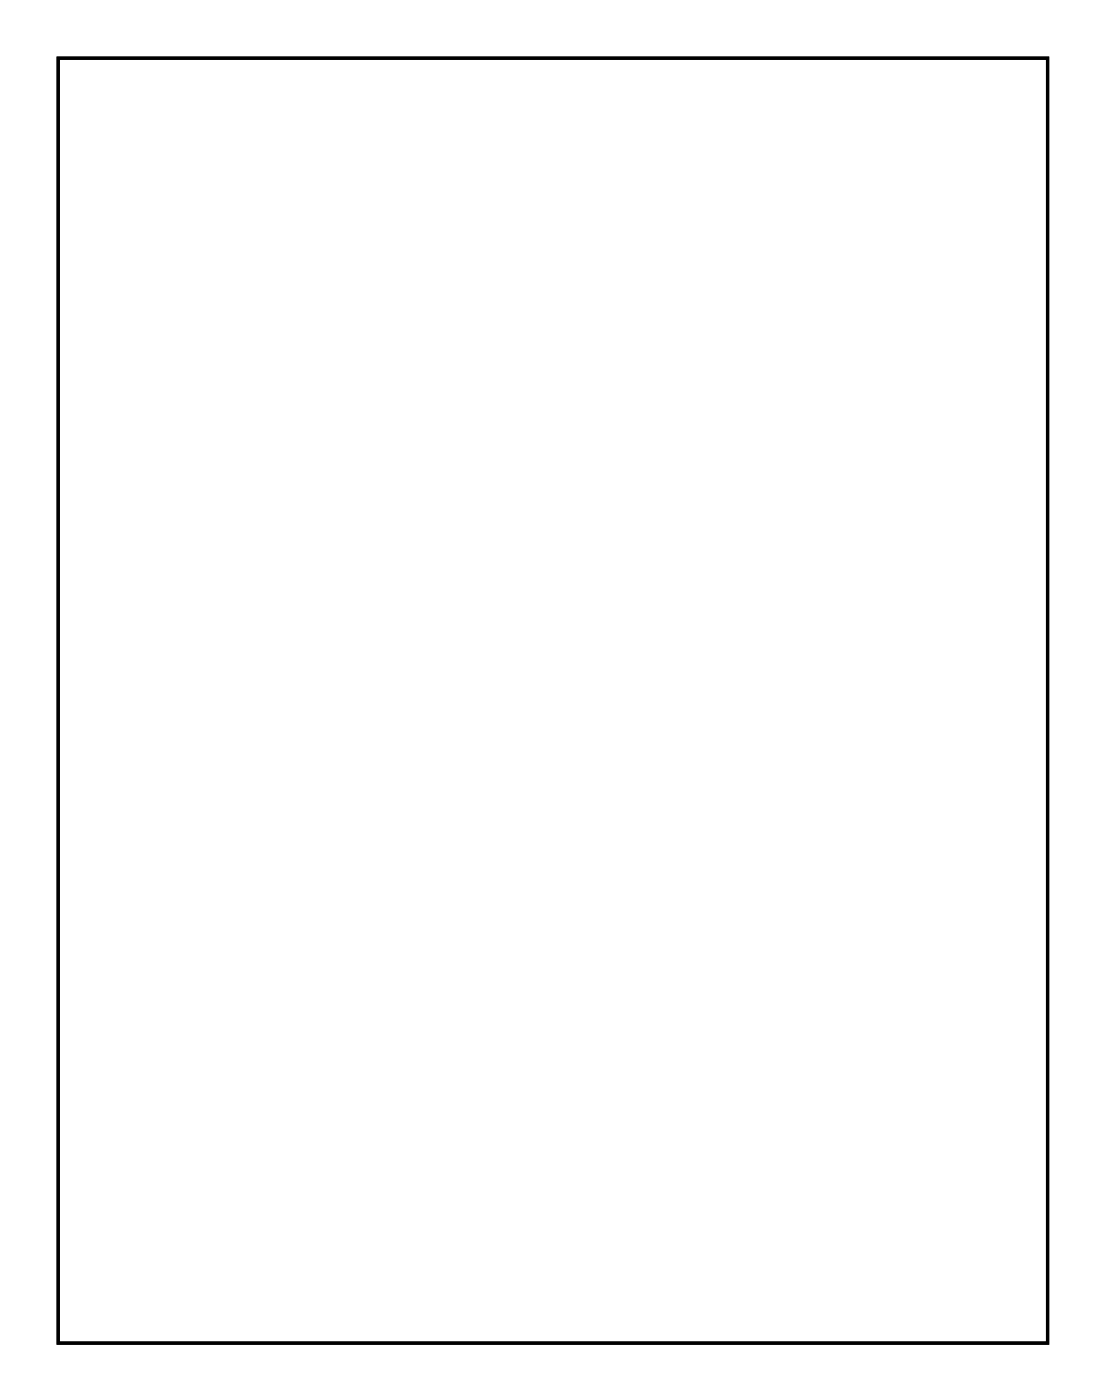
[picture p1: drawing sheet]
<svg xmlns="http://www.w3.org/2000/svg" width="69mm" height="87mm" viewBox="0 0 69 87" stroke-linecap="round" stroke-linejoin="round" font-family="sans-serif">
<path d="M3.6 3.6h61.8v80.3h-61.8z" fill="none" stroke="#000" stroke-width=".2"/>
<path d="M3.6 3.6v80.3h61.8v-80.3zM3.6 3.6h61.8v80.3h-61.8z" fill="#000"/>
<circle cx="27.6" cy="49.1" r=".67" fill="#fff"/>
<circle cx="27.6" cy="49.1" r=".67" fill="none" stroke="#fff" stroke-width=".61" stroke-linecap="butt"/>
<circle cx="27.6" cy="46.6" r=".67" fill="#fff"/>
<circle cx="27.6" cy="46.6" r=".67" fill="none" stroke="#fff" stroke-width=".61" stroke-linecap="butt"/>
<circle cx="27.6" cy="44" r=".67" fill="#fff"/>
<circle cx="27.6" cy="44" r=".67" fill="none" stroke="#fff" stroke-width=".61" stroke-linecap="butt"/>
<circle cx="27.6" cy="41.5" r=".67" fill="#fff"/>
<circle cx="27.6" cy="41.5" r=".67" fill="none" stroke="#fff" stroke-width=".61" stroke-linecap="butt"/>
<circle cx="27.6" cy="38.9" r=".67" fill="#fff"/>
<circle cx="27.6" cy="38.9" r=".67" fill="none" stroke="#fff" stroke-width=".61" stroke-linecap="butt"/>
<circle cx="27.6" cy="36.4" r=".67" fill="#fff"/>
<circle cx="27.6" cy="36.4" r=".67" fill="none" stroke="#fff" stroke-width=".61" stroke-linecap="butt"/>
<circle cx="27.6" cy="33.9" r=".67" fill="#fff"/>
<circle cx="27.6" cy="33.9" r=".67" fill="none" stroke="#fff" stroke-width=".61" stroke-linecap="butt"/>
<circle cx="27.6" cy="31.3" r=".67" fill="#fff"/>
<circle cx="27.6" cy="31.3" r=".67" fill="none" stroke="#fff" stroke-width=".61" stroke-linecap="butt"/>
<circle cx="27.6" cy="28.8" r=".67" fill="#fff"/>
<circle cx="27.6" cy="28.8" r=".67" fill="none" stroke="#fff" stroke-width=".61" stroke-linecap="butt"/>
<circle cx="27.6" cy="26.2" r=".67" fill="#fff"/>
<circle cx="27.6" cy="26.2" r=".67" fill="none" stroke="#fff" stroke-width=".61" stroke-linecap="butt"/>
<circle cx="27.6" cy="23.7" r=".67" fill="#fff"/>
<circle cx="27.6" cy="23.7" r=".67" fill="none" stroke="#fff" stroke-width=".61" stroke-linecap="butt"/>
<circle cx="27.6" cy="21.2" r=".67" fill="#fff"/>
<circle cx="27.6" cy="21.2" r=".67" fill="none" stroke="#fff" stroke-width=".61" stroke-linecap="butt"/>
<circle cx="27.6" cy="18.6" r=".67" fill="#fff"/>
<circle cx="27.6" cy="18.6" r=".67" fill="none" stroke="#fff" stroke-width=".61" stroke-linecap="butt"/>
<circle cx="27.6" cy="16.1" r=".67" fill="#fff"/>
<circle cx="27.6" cy="16.1" r=".67" fill="none" stroke="#fff" stroke-width=".61" stroke-linecap="butt"/>
<circle cx="30.1" cy="18.6" r=".67" fill="#fff"/>
<circle cx="30.1" cy="18.6" r=".67" fill="none" stroke="#fff" stroke-width=".61" stroke-linecap="butt"/>
<circle cx="30.1" cy="26.2" r=".67" fill="#fff"/>
<circle cx="30.1" cy="26.2" r=".67" fill="none" stroke="#fff" stroke-width=".61" stroke-linecap="butt"/>
<circle cx="30.1" cy="23.7" r=".67" fill="#fff"/>
<circle cx="30.1" cy="23.7" r=".67" fill="none" stroke="#fff" stroke-width=".61" stroke-linecap="butt"/>
<circle cx="42.9" cy="49.1" r=".67" fill="#fff"/>
<circle cx="42.9" cy="49.1" r=".67" fill="none" stroke="#fff" stroke-width=".61" stroke-linecap="butt"/>
<circle cx="42.9" cy="46.6" r=".67" fill="#fff"/>
<circle cx="42.9" cy="46.6" r=".67" fill="none" stroke="#fff" stroke-width=".61" stroke-linecap="butt"/>
<circle cx="42.9" cy="44" r=".67" fill="#fff"/>
<circle cx="42.9" cy="44" r=".67" fill="none" stroke="#fff" stroke-width=".61" stroke-linecap="butt"/>
<circle cx="42.9" cy="41.5" r=".67" fill="#fff"/>
<circle cx="42.9" cy="41.5" r=".67" fill="none" stroke="#fff" stroke-width=".61" stroke-linecap="butt"/>
<circle cx="42.9" cy="38.9" r=".67" fill="#fff"/>
<circle cx="42.9" cy="38.9" r=".67" fill="none" stroke="#fff" stroke-width=".61" stroke-linecap="butt"/>
<circle cx="42.9" cy="36.4" r=".67" fill="#fff"/>
<circle cx="42.9" cy="36.4" r=".67" fill="none" stroke="#fff" stroke-width=".61" stroke-linecap="butt"/>
<circle cx="42.9" cy="33.9" r=".67" fill="#fff"/>
<circle cx="42.9" cy="33.9" r=".67" fill="none" stroke="#fff" stroke-width=".61" stroke-linecap="butt"/>
<circle cx="42.9" cy="31.3" r=".67" fill="#fff"/>
<circle cx="42.9" cy="31.3" r=".67" fill="none" stroke="#fff" stroke-width=".61" stroke-linecap="butt"/>
<circle cx="42.9" cy="28.8" r=".67" fill="#fff"/>
<circle cx="42.9" cy="28.8" r=".67" fill="none" stroke="#fff" stroke-width=".61" stroke-linecap="butt"/>
<circle cx="42.9" cy="26.2" r=".67" fill="#fff"/>
<circle cx="42.9" cy="26.2" r=".67" fill="none" stroke="#fff" stroke-width=".61" stroke-linecap="butt"/>
<circle cx="42.9" cy="23.7" r=".67" fill="#fff"/>
<circle cx="42.9" cy="23.7" r=".67" fill="none" stroke="#fff" stroke-width=".61" stroke-linecap="butt"/>
<circle cx="42.9" cy="21.2" r=".67" fill="#fff"/>
<circle cx="42.9" cy="21.2" r=".67" fill="none" stroke="#fff" stroke-width=".61" stroke-linecap="butt"/>
<circle cx="42.9" cy="18.6" r=".67" fill="#fff"/>
<circle cx="42.9" cy="18.6" r=".67" fill="none" stroke="#fff" stroke-width=".61" stroke-linecap="butt"/>
<circle cx="42.9" cy="16.1" r=".67" fill="#fff"/>
<circle cx="42.9" cy="16.1" r=".67" fill="none" stroke="#fff" stroke-width=".61" stroke-linecap="butt"/>
<circle cx="30.1" cy="28.8" r=".67" fill="#fff"/>
<circle cx="30.1" cy="28.8" r=".67" fill="none" stroke="#fff" stroke-width=".61" stroke-linecap="butt"/>
<circle cx="37.8" cy="49.1" r=".67" fill="#fff"/>
<circle cx="37.8" cy="49.1" r=".67" fill="none" stroke="#fff" stroke-width=".61" stroke-linecap="butt"/>
<circle cx="40.3" cy="49.1" r=".67" fill="#fff"/>
<circle cx="40.3" cy="49.1" r=".67" fill="none" stroke="#fff" stroke-width=".61" stroke-linecap="butt"/>
<circle cx="35.2" cy="49.1" r=".67" fill="#fff"/>
<circle cx="35.2" cy="49.1" r=".67" fill="none" stroke="#fff" stroke-width=".61" stroke-linecap="butt"/>
<circle cx="30.2" cy="49.1" r=".67" fill="#fff"/>
<circle cx="30.2" cy="49.1" r=".67" fill="none" stroke="#fff" stroke-width=".61" stroke-linecap="butt"/>
<circle cx="32.7" cy="49.1" r=".67" fill="#fff"/>
<circle cx="32.7" cy="49.1" r=".67" fill="none" stroke="#fff" stroke-width=".61" stroke-linecap="butt"/>
<circle cx="20" cy="21.2" r=".75" fill="#fff"/>
<circle cx="20" cy="21.2" r=".75" fill="none" stroke="#fff" stroke-width=".61" stroke-linecap="butt"/>
<circle cx="20" cy="18.6" r=".75" fill="#fff"/>
<circle cx="20" cy="18.6" r=".75" fill="none" stroke="#fff" stroke-width=".61" stroke-linecap="butt"/>
<circle cx="20" cy="16.1" r=".75" fill="#fff"/>
<circle cx="20" cy="16.1" r=".75" fill="none" stroke="#fff" stroke-width=".61" stroke-linecap="butt"/>
<circle cx="20" cy="13.5" r=".75" fill="#fff"/>
<circle cx="20" cy="13.5" r=".75" fill="none" stroke="#fff" stroke-width=".61" stroke-linecap="butt"/>
<circle cx="20" cy="11" r=".75" fill="#fff"/>
<circle cx="20" cy="11" r=".75" fill="none" stroke="#fff" stroke-width=".61" stroke-linecap="butt"/>
<circle cx="20" cy="23.7" r=".75" fill="#fff"/>
<circle cx="20" cy="23.7" r=".75" fill="none" stroke="#fff" stroke-width=".61" stroke-linecap="butt"/>
<circle cx="50.5" cy="72" r=".62" fill="#fff"/>
<circle cx="50.5" cy="72" r=".62" fill="none" stroke="#fff" stroke-width=".69" stroke-linecap="butt"/>
<circle cx="50.5" cy="69.4" r=".62" fill="#fff"/>
<circle cx="50.5" cy="69.4" r=".62" fill="none" stroke="#fff" stroke-width=".69" stroke-linecap="butt"/>
<circle cx="50.5" cy="66.9" r=".62" fill="#fff"/>
<circle cx="50.5" cy="66.9" r=".62" fill="none" stroke="#fff" stroke-width=".69" stroke-linecap="butt"/>
<circle cx="50.5" cy="64.4" r=".62" fill="#fff"/>
<circle cx="50.5" cy="64.4" r=".62" fill="none" stroke="#fff" stroke-width=".69" stroke-linecap="butt"/>
<circle cx="50.5" cy="61.8" r=".62" fill="#fff"/>
<circle cx="50.5" cy="61.8" r=".62" fill="none" stroke="#fff" stroke-width=".69" stroke-linecap="butt"/>
<circle cx="50.5" cy="59.3" r=".62" fill="#fff"/>
<circle cx="50.5" cy="59.3" r=".62" fill="none" stroke="#fff" stroke-width=".69" stroke-linecap="butt"/>
<path d="M47.2 17.9h1.5v1.5h-1.5z" fill="#fff"/>
<path d="M47.2 17.9h1.5v1.5h-1.5z" fill="none" stroke="#fff" stroke-width=".76" stroke-linecap="butt"/>
<circle cx="47.9" cy="18.6" r=".74" fill="#fff"/>
<circle cx="47.9" cy="18.6" r=".74" fill="none" stroke="#fff" stroke-width=".76" stroke-linecap="butt"/>
<circle cx="47.9" cy="16.1" r=".74" fill="#fff"/>
<circle cx="47.9" cy="16.1" r=".74" fill="none" stroke="#fff" stroke-width=".76" stroke-linecap="butt"/>
<circle cx="47.9" cy="13.6" r=".74" fill="#fff"/>
<circle cx="47.9" cy="13.6" r=".74" fill="none" stroke="#fff" stroke-width=".76" stroke-linecap="butt"/>
<path d="M47.2 28.1h1.5v1.4h-1.5z" fill="#fff"/>
<path d="M47.2 28.1h1.5v1.4h-1.5z" fill="none" stroke="#fff" stroke-width=".76" stroke-linecap="butt"/>
<circle cx="48" cy="28.8" r=".74" fill="#fff"/>
<circle cx="48" cy="28.8" r=".74" fill="none" stroke="#fff" stroke-width=".76" stroke-linecap="butt"/>
<circle cx="50.5" cy="28.8" r=".74" fill="#fff"/>
<circle cx="50.5" cy="28.8" r=".74" fill="none" stroke="#fff" stroke-width=".76" stroke-linecap="butt"/>
<circle cx="53" cy="28.8" r=".74" fill="#fff"/>
<circle cx="53" cy="28.8" r=".74" fill="none" stroke="#fff" stroke-width=".76" stroke-linecap="butt"/>
<path d="M52.3 17.9h1.5v1.5h-1.5z" fill="#fff"/>
<path d="M52.3 17.9h1.5v1.5h-1.5z" fill="none" stroke="#fff" stroke-width=".76" stroke-linecap="butt"/>
<circle cx="53" cy="18.6" r=".74" fill="#fff"/>
<circle cx="53" cy="18.6" r=".74" fill="none" stroke="#fff" stroke-width=".76" stroke-linecap="butt"/>
<circle cx="53" cy="16.1" r=".74" fill="#fff"/>
<circle cx="53" cy="16.1" r=".74" fill="none" stroke="#fff" stroke-width=".76" stroke-linecap="butt"/>
<circle cx="53" cy="13.6" r=".74" fill="#fff"/>
<circle cx="53" cy="13.6" r=".74" fill="none" stroke="#fff" stroke-width=".76" stroke-linecap="butt"/>
<circle cx="20" cy="28.8" r=".74" fill="#fff"/>
<circle cx="20" cy="28.8" r=".74" fill="none" stroke="#fff" stroke-width=".76" stroke-linecap="butt"/>
<circle cx="20" cy="31.3" r=".74" fill="#fff"/>
<circle cx="20" cy="31.3" r=".74" fill="none" stroke="#fff" stroke-width=".76" stroke-linecap="butt"/>
<circle cx="20" cy="33.9" r=".74" fill="#fff"/>
<circle cx="20" cy="33.9" r=".74" fill="none" stroke="#fff" stroke-width=".76" stroke-linecap="butt"/>
<circle cx="20" cy="36.4" r=".74" fill="#fff"/>
<circle cx="20" cy="36.4" r=".74" fill="none" stroke="#fff" stroke-width=".76" stroke-linecap="butt"/>
<circle cx="20" cy="28.8" r=".74" fill="#fff"/>
<circle cx="20" cy="28.8" r=".74" fill="none" stroke="#fff" stroke-width=".76" stroke-linecap="butt"/>
<circle cx="20" cy="31.3" r=".74" fill="#fff"/>
<circle cx="20" cy="31.3" r=".74" fill="none" stroke="#fff" stroke-width=".76" stroke-linecap="butt"/>
<circle cx="20" cy="33.9" r=".74" fill="#fff"/>
<circle cx="20" cy="33.9" r=".74" fill="none" stroke="#fff" stroke-width=".76" stroke-linecap="butt"/>
<circle cx="20" cy="36.4" r=".74" fill="#fff"/>
<circle cx="20" cy="36.4" r=".74" fill="none" stroke="#fff" stroke-width=".76" stroke-linecap="butt"/>
<circle cx="20" cy="46.8" r=".74" fill="#fff"/>
<circle cx="20" cy="46.8" r=".74" fill="none" stroke="#fff" stroke-width=".76" stroke-linecap="butt"/>
<circle cx="20" cy="44.3" r=".74" fill="#fff"/>
<circle cx="20" cy="44.3" r=".74" fill="none" stroke="#fff" stroke-width=".76" stroke-linecap="butt"/>
<circle cx="20" cy="41.7" r=".74" fill="#fff"/>
<circle cx="20" cy="41.7" r=".74" fill="none" stroke="#fff" stroke-width=".76" stroke-linecap="butt"/>
<circle cx="20" cy="39.2" r=".74" fill="#fff"/>
<circle cx="20" cy="39.2" r=".74" fill="none" stroke="#fff" stroke-width=".76" stroke-linecap="butt"/>
<circle cx="25.1" cy="61.8" r=".6" fill="#fff"/>
<circle cx="25.1" cy="61.8" r=".6" fill="none" stroke="#fff" stroke-width=".65" stroke-linecap="butt"/>
<path d="M24.5 61.2h1.2v1.2h-1.2z" fill="#fff"/>
<path d="M24.5 61.2h1.2v1.2h-1.2z" fill="none" stroke="#fff" stroke-width=".65" stroke-linecap="butt"/>
<circle cx="25.1" cy="59.3" r=".6" fill="#fff"/>
<circle cx="25.1" cy="59.3" r=".6" fill="none" stroke="#fff" stroke-width=".65" stroke-linecap="butt"/>
</svg>
